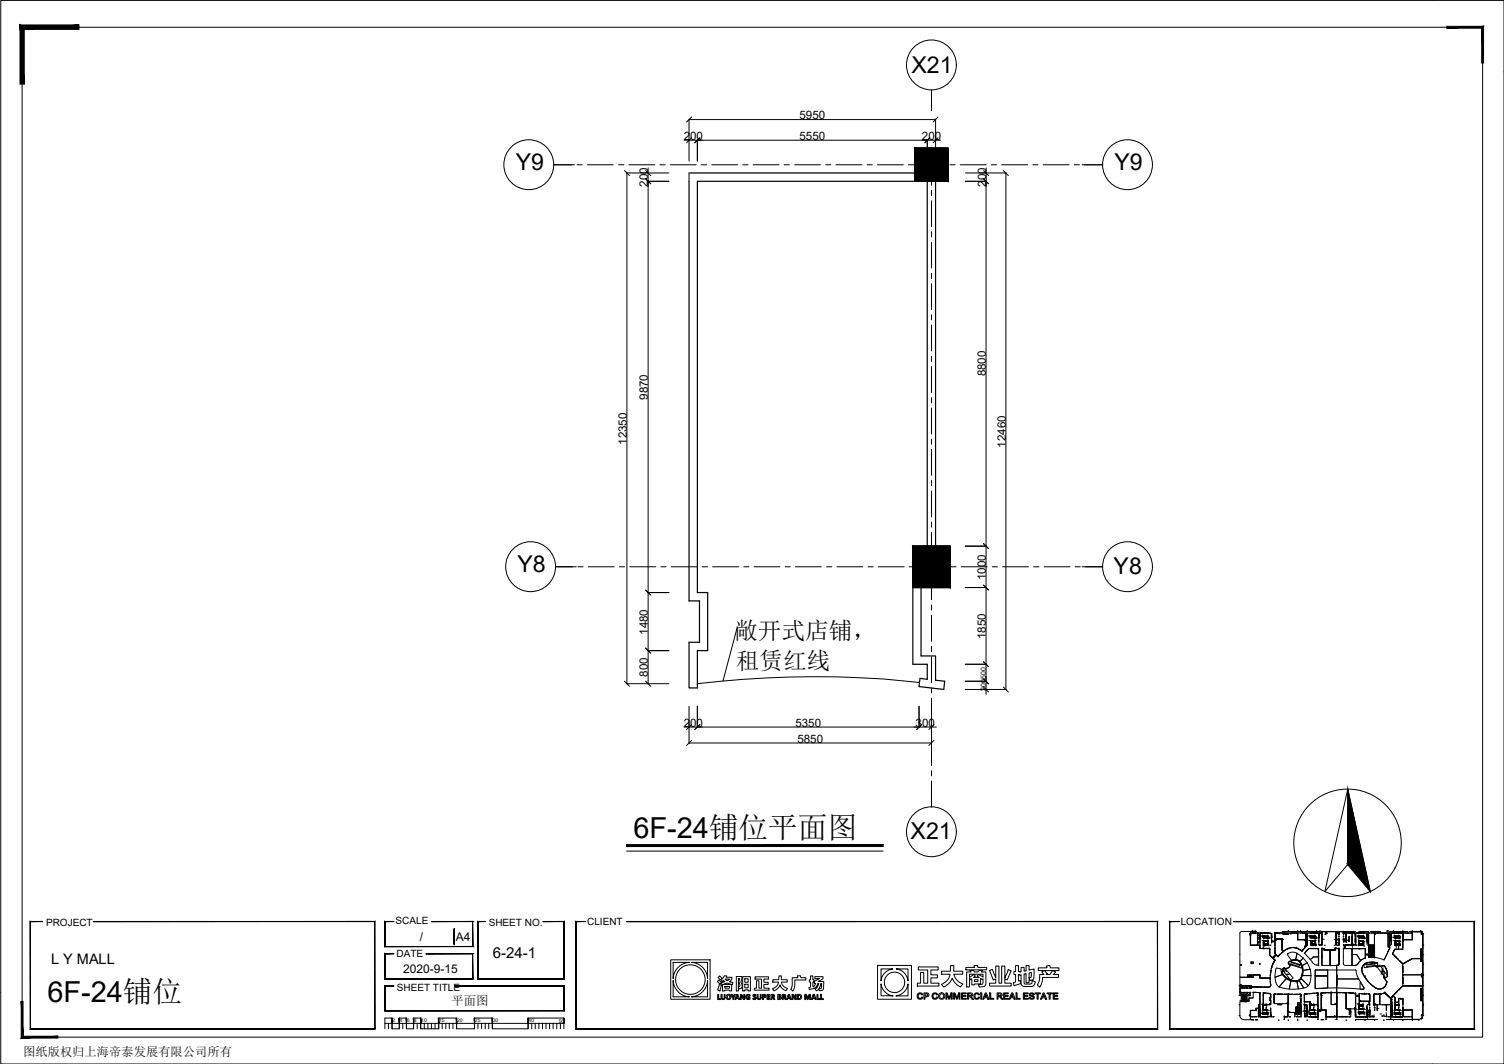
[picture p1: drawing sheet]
<svg xmlns="http://www.w3.org/2000/svg" width="420mm" height="297mm" viewBox="0 0 420 297" stroke-linecap="round" stroke-linejoin="round" font-family="sans-serif">
<defs><g id="words">
<g font-size="8.1">
<text x="177" y="234">6F-24铺位平面图</text>
<text x="13.3" y="279.8">6F-24铺位</text>
</g>
<g font-size="6.6">
<text x="205.1" y="178.3">敞开式店铺，</text>
<text x="205.6" y="186.8">租赁红线</text>
</g>
<g font-size="6.5">
<text x="254.6" y="20.3">X21</text>
<text x="144.1" y="47.5">Y9</text>
<text x="311.3" y="47.5">Y9</text>
<text x="144.6" y="159.8">Y8</text>
<text x="311.1" y="160.3">Y8</text>
<text x="254.4" y="234.3">X21</text>
</g>
<text font-size="4.2" x="137.7" y="267.3">6-24-1</text>
<text font-size="4" x="14.3" y="269.1">L Y MALL</text>
<g font-size="3.4">
<text x="117.3" y="262.7">/</text>
<text x="127.3" y="262.7">A4</text>
<text x="112.6" y="271.6">2020-9-15</text>
<text x="126.2" y="280.7">平面图</text>
<text x="6.5" y="294.8">图纸版权归上海帝泰发展有限公司所有</text>
</g>
<g font-size="3.2">
<text x="223.4" y="33.3">5950</text>
<text x="191" y="39.1">200</text>
<text x="223.4" y="39.1">5550</text>
<text x="257.6" y="39.1">200</text>
<text x="181" y="52.1" transform="rotate(-90 181 52.1)">200</text>
<text x="275.5" y="52.1" transform="rotate(-90 275.5 52.1)">200</text>
<text x="275.4" y="105.1" transform="rotate(-90 275.4 105.1)">8800</text>
<text x="181" y="111.6" transform="rotate(-90 181 111.6)">9870</text>
<text x="175.1" y="124.2" transform="rotate(-90 175.1 124.2)">12350</text>
<text x="281" y="125" transform="rotate(-90 281 125)">12460</text>
<text x="275.4" y="162" transform="rotate(-90 275.4 162)">1000</text>
<text x="181" y="177.2" transform="rotate(-90 181 177.2)">1480</text>
<text x="275.4" y="178.4" transform="rotate(-90 275.4 178.4)">1850</text>
<text x="181" y="188.9" transform="rotate(-90 181 188.9)">800</text>
<text x="191" y="202.9">200</text>
<text x="222.2" y="202.9">5350</text>
<text x="255.8" y="202.9">300</text>
<text x="222.8" y="207.4">5850</text>
</g>
<text font-size="3.1" x="355.2" y="284" transform="rotate(-90 355.2 284)">N1</text>
<g font-size="2.8">
<text x="12.9" y="258.6">PROJECT</text>
<text x="110.5" y="258.1">SCALE</text>
<text x="136.5" y="258.4">SHEET NO.</text>
<text x="164" y="258.3">CLIENT</text>
<text x="329.9" y="258.3">LOCATION</text>
<text x="110.8" y="267.3">DATE</text>
<text x="110.9" y="276.6">SHEET TITLE</text>
</g>
<g font-size="2.6">
<text x="352.1" y="262.5">N1</text>
<text x="353.1" y="263.2">N1</text>
<text x="365.5" y="262.5">N1</text>
<text x="366.2" y="263.2">N1</text>
<text x="375.4" y="263.9">N3</text>
<text x="378.9" y="262.5">N1</text>
<text x="382.1" y="263.2" transform="rotate(-90 382.1 263.2)">N1</text>
<text x="388.8" y="263.2">N1</text>
<text x="389.8" y="262.5">N1</text>
<text x="353.5" y="264.9">N2</text>
<text x="366.5" y="264.9">N2</text>
<text x="378.5" y="264.9">N2</text>
<text x="392.3" y="264.9" transform="rotate(-90 392.3 264.9)">N2</text>
<text x="352.1" y="284.3">N1</text>
<text x="365.1" y="284.3">N1</text>
<text x="368.3" y="284" transform="rotate(-90 368.3 284)">N1</text>
<text x="378.9" y="284.3">N1</text>
<text x="382.1" y="283.6" transform="rotate(-90 382.1 283.6)">N1</text>
<text x="389.1" y="284.3">N1</text>
<text x="391.9" y="284" transform="rotate(-90 391.9 284)">N1</text>
</g>
<g font-size="1.9">
<text x="275.4" y="189.4" transform="rotate(-90 275.4 189.4)">500</text>
<text x="275.4" y="192.9" transform="rotate(-90 275.4 192.9)">200</text>
</g>
<g font-size="1.4">
<text x="109.7" y="285.4">2</text>
<text x="111.7" y="285.4">4</text>
<text x="113.7" y="285.4">6</text>
<text x="115.7" y="285.4">8</text>
<text x="117.7" y="285.4">10</text>
<text x="122.7" y="285.4">15</text>
<text x="127.7" y="285.4">20</text>
<text x="132.7" y="285.4">25</text>
<text x="137.7" y="285.4">30</text>
<text x="147.7" y="285.4">40</text>
<text x="156.1" y="285.5">50</text>
</g>
</g></defs>
<!-- layer: PUB_HATCH -->
<g fill="#000" stroke="#000" stroke-width=".28">
<path d="M255.6 41.3l9.2 9.3h-9.2zM255.6 41.3l9.2 9.3v-9.3z"/>
<path d="M255.6 41.3l9.2 9.3h-9.2zM255.6 41.3l9.2 9.3v-9.3z"/>
<path d="M255 152.5l10.4 11.5h-10.4zM255 152.5l10.4 11.5v-11.5z"/>
<path d="M255 152.5l10.4 11.5h-10.4zM255 152.5l10.4 11.5v-11.5z"/>
<path d="M373.3 262.2l.1 .2zM373.3 262.2l.1 .2z"/>
</g>
<!-- layer: WALL -->
<path d="M192.5 50.6v117.2h2.9v11.5h-2.9v12.8h2.3v-10.5h2.9v-16.2h-2.9v-114.8h60.8M193.1 48.3h62.5M255.6 41.3h9.2v9.3h-9.2zM259 50.6v101.9M261.4 50.6v101.9M255 152.5h10.4v11.5h-10.4zM255 164v21.4h4v4.2l-2-.2-.2 2.3 6.9 .8 .2-2.3-2.5-.3v-6.8h-4.1v-19.1" fill="none" stroke="#000" stroke-width=".34"/>
<path d="M256.9 190.5a272.3 272.3 0 0 0-62.1 .4" fill="none" stroke="#000" stroke-width=".28"/>
<!-- layer: Oe9 -->
<path d="M193.1 48.3h-.6v2.3" fill="none" stroke="#000" stroke-width=".28"/>
<!-- layer: 0 -->
<g fill="none" stroke="#000" stroke-width=".28">
<path d="M.2 .1h420v296.9h-420zM6.2 7.6h408v281.9h-408zM193.2 38.5l-1.4 1.4M193.2 32.7l-1.4 1.4M195.5 38.5l-1.4 1.4M259.8 38.5l-1.4 1.4M262 38.5l-1.3 1.4M262 32.7l-1.3 1.4M174.5 47.6l1.4 1.4M180.4 47.6l1.4 1.4M180.4 49.9l1.4 1.4M274.7 49.9l1.5 1.4"/>
<path d="M274.8 47.6l1.4 1.4M280.3 47.6l1.4 1.4M274.7 151.8l1.4 1.3M180.4 164.7l1.4 1.4M274.7 163.4l1.4 1.3M174.5 190.2l1.4 1.4M180.4 190.2l1.4 1.4M180.4 180.9l1.4 1.4M274.7 191.8l1.4 1.4M274.7 189.5l1.4 1.4M274.7 184.7l1.4 1.4M280.3 191.8l1.4 1.4"/>
<path d="M193.2 202.3l-1.4 1.4M193.2 206.7l-1.4 1.4M195.5 202.3l-1.4 1.4M257.5 202.3l-1.4 1.4M260.9 202.3l-1.4 1.4M260.9 206.7l-1.4 1.4M175 237.6h71.7M376.5 220.3v21.1l-6.4 7.5zM376.5 220.3l6.3 28.6M347 260a.59 .59 0 0 0-.6 .7v12.1h2.1v-.7h3.5v.9l2.9 .1M349.6 260h.6zM349.9 260h.1"/>
<path d="M350.2 260h-.6M350.3 260h.6zM350.9 260h-.6M359.9 259.8v.2M362.5 259.8v.2M368.7 259.8v.3h-.9M369 259.8v.3M387.5 259.8v.3M387.8 259.8v.3M394.5 259.8v.2M396.8 259.8v.2M396.9 259.8v.3"/>
<path d="M346.2 275.2h.1M346.2 277.9h.1M346.4 277h.1M346.4 276.1h.1M346.4 275.2h.1M346.4 279.3h2.5h-2.1v.3M346.4 277v.8M346.4 278h3M346.5 277h.1M346.5 277.1h.1M346.5 276h.1M346.5 275.9h.1"/>
<path d="M346.5 277v.9M346.6 275.2l-.1 1.7M346.6 275.2h-.2v1.7M346.6 274.9l-.1 .1M346.6 269.3l-.1 .1M346.7 275.4v.6h.3l-.3-.1M346.7 274.9l-.2 .1M346.7 274.9l-.1 .1M346.7 269.3l-.2 .2M346.7 277.1l.3-.1h-.3v.7M346.7 269.4l-.1 .1M346.7 269.4v.1"/>
<path d="M346.8 279.3h2.1v.3h-2.1zM346.8 275.2h.7M347 275.4h.5v.4h-.5zM347 277.1h.5v.5h-.5zM347 260h2.3v3.8h2.7v1h2.7v1.8l1.5 1.5-.2 .3M347 278.7h1.3M347 278v1.2M347.1 278v.6M347.1 278.7v.5M347.2 278v.6M347.2 278.7v.5M347.3 278v.6"/>
<path d="M347.3 278.7v.5M347.4 278v.6M347.4 278.7v.5M347.4 278.9h.1M347.5 275.9l.3 .1zM347.5 277l.3 .1zM347.5 278l.1 .9M347.5 278.7v.5M347.6 278v.6M347.6 278.7h.1M347.6 278.8v.4M347.6 278.7v.2"/>
<path d="M347.6 279v.2M347.6 278.9h.1M347.7 275.2h1.5M347.7 278v.6M347.7 278.7l.1 .5M347.8 275.4h.5v.4h-.5zM347.8 277.1h.5v.5h-.5zM347.8 278v.6M347.8 278.7v.5l-.2-.2M347.9 279.6h.3zM347.9 278.9h.5M347.9 279.6h.3"/>
<path d="M347.9 278v.6M347.9 278.7v.5M348 278v.6M348 278.7v.5M348.1 278v.6M348.1 278.7v.5M348.2 278v.6M348.2 278.7v.5M348.2 279.6h-.3M348.3 275.9l.3 .1zM348.3 277l.3 .1zM348.3 278v1.2"/>
<path d="M348.3 278.6h-1.3M348.4 278.3h-1.6v.6h.6M348.5 275.4h.6v.4h-.6zM348.5 277.1h.6v.5h-.6zM348.5 272.2h.7v.6h-.7zM348.5 272.2l.1 .4 .6 .2M349.1 277.1h.2v.6M349.1 277.1h.3M349.2 260.8l-.1 .1M349.3 272.1v.7h-2.9v2.4h3.1v.3l5 .1M349.3 272.1h.1v.7h.8v-.7h1.8v.9l2.9 .1M349.3 260.8v.1"/>
<path d="M349.3 260.7h.1M349.3 260.8l.1 .4zM349.3 260.7l.1 .6zM349.3 260.8h.1M349.3 260h.1M349.3 260.7v3.2h1.6l-1.5-.1v-3.1M349.3 272.1h.1M349.3 260.8l.1 .4M349.3 260v.1M349.3 275.4v.5M349.4 260.8h.1M349.4 260.7h.1"/>
<path d="M349.4 260.8l-.1 .4M349.5 275.2l.1 .8h-.5l.4-.1v-.7v.6l-.1 .1v-.5M349.5 276h.1M349.5 268.5h.6v.5h-.6zM349.5 272.2h.6v.6h-.6zM349.5 272.2v.4l.6 .2M349.5 260.5l1.4 .1M349.5 260.5h1.4M349.6 275.5l3 .1M349.6 275.6h3M349.8 260.5h.4zM349.8 260.5h.4"/>
<path d="M350.1 278.6h-1.2v.6h-2.5M350.1 277.1h1M350.1 268.5l-.6 .1v.4M350.2 260.5h-.4M350.3 260.5h.4zM350.3 260.5h.4M350.7 260h.1M350.7 260.5h-.4M350.9 260.5h.1M351 263.8l.4 .1zM351 263.8l.4 .1M351.1 277.1h-1"/>
<path d="M351.1 277.1h-1.1M351.3 262.9v.9l.3-.8h.3l.1 .7M351.4 263.8l-.4 .1M351.8 263.8l-.6 .1h.8v.9v-.9M351.8 269h.3v.2h-.3zM351.9 277.7l.1-.6h-.4h.4l-.1 .6M352 278v2.4h-.5v1.1h-.6v.6M352 262.9v.8M352 278v2.5M352.1 277.7v.1M352.6 275.5v.1M352.8 277.7v.1"/>
<path d="M352.9 277.1h.1M352.9 264.7l-.4 .1h.4M352.9 277.1l.1 3.3M352.9 277.1l.8 .2M352.9 277.2l.8 .1M353.1 275.5l1.4 .1zM353.7 277.2v.1M354.4 275.5l.4-.1 .2-.4-.2 .4-.4 .2M354.7 265.8v.1zM354.7 264.8v1.8l1.5 1.5M354.7 265.8v.1M354.7 264.7v1.9l1.4 1.4"/>
<path d="M354.8 279.2h.2v.4M354.8 279.2l.2 .4M354.8 279.2h.1M354.8 277.4l.1 .1M354.8 273.1h-2.8v-.9l-1.8-.1h1.8v.9h2.8l.2 2M354.8 273.4h.1M354.8 272.9v.5M354.9 273.9l.1 1.1zM354.9 277.4l-2-.2v3.3h2.1v-3M354.9 277.4l-.7-.1 .8 .2M355 271.5l-.1 .9zM355 279.6h.1"/>
<path d="M355 279.6v.9M355 275l-.1 .4-.5 .2M355 275l-.1 .4-.4 .2M355 277.5v1.1l-.3 .1 .3-.1zM355 270.9l-.2 2.2M355.1 271l-.1 .5M355.1 270.5h.1M355.3 270.1l-.3 1.4M355.3 270.1h.1M355.4 267.3h.3M355.6 267.4l-.1-.1 .1 .1M355.7 268.8l-.6 1.6z"/>
<path d="M355.7 267v.3M355.7 267h.3M355.8 267l.1 .2zM355.8 268.7l.1 .1M355.9 267.2l-.1-.2 .1 .2M355.9 279.6h.1M355.9 279.9l.1 .2M355.9 277.5l.5 .1zM356 268.4l-.2 .3M356 268.4h.1M356 268.4l-.1 .4M356 266.7l.2 .2z"/>
<path d="M356.1 266.7l.1 .2zM356.1 267l-.2 .3zM356.1 277.5l3.8 .1v2.6h-4v-2.5l.1 2.4M356.1 268l.1 .1M356.1 267.1l-.3 .2M356.1 268.1l-.9 2M356.2 260.5v.1M356.2 260.5h.9M356.2 262.2h1.9M356.2 268.1h.1M356.2 266.2l.8 .9M356.2 268.1l-.2 .3"/>
<path d="M356.2 260.5v1.6h1.9v3M356.2 260.6v.1M356.2 260.7v.8M356.2 261.5v.1M356.2 261.6v.3M356.2 272.8a3.2 3.2 0 0 0 1.1 2.7M356.3 265.8l-.1 .4M356.3 266.4l.2 .2zM356.3 266.4l-.4 .9M356.4 260.5h-.1M356.4 260.5h.1M356.5 270.3l1.3 .2 .1 .2"/>
<path d="M356.5 270.3l-.3 2.5M356.5 260.5h.1M356.5 262.2l-.1 .1M356.6 262.1l-.1 .1M356.6 262.2l-.2 .2M356.6 262.3v.1M356.6 262.2l-.1 .2M356.6 262.3l-.1 .1M356.7 260.5h-.1M356.7 262.1l-.3 .3M356.7 260.5h.1M356.8 262.1l-.1 .1"/>
<path d="M356.8 260.5h-.1M356.9 260.5h-.1M356.9 262.1l-.1 .1M356.9 277.5l1.4 .1zM356.9 277.5v.1M357 260.5h-.1M357 267l.7-.6-.7 .7M357 260.5h.1M357.1 260.5h-.9M357.1 260.5h-.1M357.1 262.1l-.2 .1M357.2 262.1l-.1 .1"/>
<path d="M357.3 262.1l-.1 .1M357.3 275.5l2.9 .6M357.4 260.5h1M357.6 262.1l-.4 .1M357.7 262.1l-.1 .1M357.7 262.1v.1M357.8 262.1l-.1 .1M357.9 270.7a2.71 2.71 0 0 0 1.4 2.5M357.9 262.1l-.1 .1M358 262.1l-.1 .1M358 262.2h.1M358 271.3l.2 .5"/>
<path d="M358.1 271.3a4 4 0 0 0 4.7 2.3l.5-.5M358.1 263.8v.1M358.1 270.7l.7-.6 2.4 2.9-.6 .6zM358.1 262.2v2.9M358.1 264.5v.2M358.1 265v.1M358.1 262.1v.1M358.1 262.2h.1M358.1 262.2v.2M358.1 262.4v.2M358.1 262.6v.1M358.1 262.7v.2"/>
<path d="M358.1 263v.1M358.1 263.1v.1M358.1 263.2v.1M358.1 263.3v.1M358.1 263.4v.1M358.1 263.5h.1M358.1 263.6v.1M358.1 263.7v.1M358.1 263.9v.1M358.1 264v.1M358.1 264.1v.1M358.1 264.2v.1"/>
<path d="M358.1 264.3v.1M358.1 264.4h.1M358.1 264.7h.1M358.1 264.7v.1M358.1 264.7v.4M358.2 260.1h5.2M358.2 260h5.2M358.2 265.1l-.1 .1M358.2 265.3h.1M358.2 265.2h.1M358.3 272.1l-2.1 .7M358.3 265.3h.1"/>
<path d="M358.3 262.2h-.1M358.4 265.5h.1M358.4 260.5l.3 .1M358.4 262.2l-.2 .1 .2-.1M358.4 262.2l-.1 .2M358.4 262.3v.1M358.4 265.7h.1M358.4 271l-.3 .3M358.4 265.7l-.3 .4M358.5 265.6h.1M358.5 260.6l-.1 .1M358.5 265.5l-.1 .1"/>
<path d="M358.5 265.6l-.4-.5v-3h-1.9v4.1l.8 .9M358.5 260.6l-.1 .1 .2-.1M358.5 265.6l-1.5 1.5M358.6 270.8l.4 .6M358.6 260.7l-.2 .1M358.7 260.5h1v.3h-1zM358.7 260.8h1.2M358.7 270.4l.7 .7M358.8 277.6h1M358.8 277.6h2.3h-1.1M359.1 265.2l-.6 .4M359.1 265.2l-.5 .3"/>
<path d="M359.1 265.2l-1.1 .9M359.3 273.2a4.5 4.5 0 0 0 3 .8M359.3 273.2l-2 2.3M359.4 270.3l-.3 .1M359.4 270.4l-.3 .1-.3-.4-.7 .6 .4 .3-.4 .3M359.5 264.9l-.4 .3M359.5 265h.1M359.7 266.3h.1M359.7 260.5l-.9 .1-.1 .2M359.7 266.6l1.1 1.4M359.7 279.9l-.1 .1M359.7 266.3v.2"/>
<path d="M359.7 260.5h-1v.4h1.2v-.2M359.7 260.5h-2.3v.2M359.7 279.9l-.1 .2M359.8 277.6l.2-.1v.2M359.8 280v.1M359.8 280l-.2 .1M359.9 277.5l-.1 .2 .2-.2M359.9 278v.1M359.9 264.8l-.4 .2M359.9 278.1h.1M359.9 278.1v.1M359.9 278.2h.1"/>
<path d="M359.9 278.3v.1M359.9 278.4v.2M359.9 278.6v.1M359.9 278.7v.1M359.9 278.8v.2M359.9 279v.1M359.9 279.1v.2M359.9 279.3v.1M359.9 279.4v.1M359.9 279.5v.2M359.9 279.7h.1M359.9 279.8v.1"/>
<path d="M359.9 279.9h.1M359.9 279.9v.1M359.9 280h.1M359.9 278.2v.1M359.9 279.5h.1M359.9 279.7v.1M359.9 279.8h.1M360 260.6v.1M360 277.6h1.1M360 277.6v.1M360.1 268.3l3.7 1.1-.3 .8-3.6-1.1zM360.3 269.7l-.3 .5-.6 .2"/>
<path d="M360.3 269.6l.1-.3-.4 .8-.6 .2M360.3 271.9l-1.1 .1M360.6 268.5h.1M360.6 273.8l-.4 2.3h2.5l-.4-2M360.7 260.5h1.7M360.7 268.7l2.2 .7M360.7 268.2a2.07 2.07 0 0 1 2.6 .5M360.8 268.3l-.1 .2-.6-.2-.2 .8 .6 .2-.2 .3M360.8 268.3l-.1 .2M360.8 269.2l2.2 .7M360.8 268.2a2.02 2.02 0 0 1 2.4 .5M361 264.6l-1.4 .4"/>
<path d="M361 264.5v.1M361.5 264.6l1.3 .3zM361.5 264.5l1.3 .4M361.5 264.5v.1M361.7 277.6h1.3M361.9 267.9a2.76 2.76 0 0 1 2.2 3M361.9 267.8l-1.1 .2M362.3 264.7l.5 .2M362.3 264.7l-1.5-.2-.9 .2M362.3 264.7h.1M362.3 274.1l.7-.3 1.2 2-1.5 .3zM362.3 266.1l-1.3-.3-1.3 .5"/>
<path d="M362.3 266.1l1.7 1.4M362.4 266.1l-.4 1.8M362.4 260.5h-1.8v.1M362.5 260.7v1.7h2.2v1.5h.3M362.5 262.3h2.2v1.5h.5l-1.5 1.7M362.5 262.3v-1.8h-2.6v.3h-1.2v-.3h-2.5v1.6h1.9v3l.4 .5M362.5 260.7v1.6M362.5 262.3h2.2M362.7 260.5h.2h-.2M362.8 264.9l.4 .3M363 277.6l.4 .1M363 277.6h-1.3l1.3 .1"/>
<path d="M363.1 260l.5 .1zM363.1 260l.5 .1M363.2 268.7l.6 1.9v1.3l-.5 1.2M363.2 278.2h.1M363.2 265.1l.4 .4-.4-.3M363.2 265.2l.5 .3M363.2 268.7a4.1 4.1 0 0 1-.3 5 4 4 0 0 1-4.7-1.9M363.3 265.2h.1M363.3 277.6h-.3M363.3 277.6l.1 .1M363.3 277.6h-3.4l-.2 5h2v.3h.3v-1.8h.5v-1.1h.9v-2.3l.1 .5h-.3M363.3 260h.1"/>
<path d="M363.4 278.8l-.2-.1 .3 .1v1.2h-1v.4M363.4 277.9h.1M363.5 273.2l2 2-.5 .4-.8 .2-1.2-2zM363.5 273.2l2 2 .4-.8M363.6 260l-.5 .1M363.7 260l.5 .1zM363.7 265.5h.1M363.8 272.3l-.3 .9M364 267.5l1.1 1.3M364 260.5h.4M364.1 270.9l-.2 1.5h2.3l-.3 2M364.1 260.5h-.9h1.5"/>
<path d="M364.1 267.5l-.9 .9M364.3 260.1h.8M364.3 260h.8M364.4 277.7v2h.8M364.4 278.7h.1M364.4 266.1l1.6 1.8M364.5 264.3h.1M364.5 262.5h.1M364.5 277.5l-.1 .1M364.6 262.4l-.1 .1M364.6 262.4l-.1 .2 .2-.1M364.7 264.4l-1 1.1"/>
<path d="M364.7 264.5l-.3-.2 .2 .2-.9 1M364.7 262.5l-.2 .1M364.7 260.5h-.3M364.8 264.2l.1 .1M365.1 262.4l-.3 .1v1.3h.2M365.1 262.3v1.4M365.1 279.6v.1M365.2 268.8l.8 1.8M365.2 268.8l-1.4 .8M365.2 262.3v1.6l-.3 .3-.2-.1h.2l.2-.2M365.3 277.5h-.8l3.7-.3v3.3h-2.2v-.8M365.8 277.4l1.4-.1z"/>
<path d="M365.9 279.7v2.1M366 279.7h-1.6v-2v1.9h1.6v.8M366 270.6l-1.9 .3M366 270.5l.2 1.8M366 267.8l.6 .8M366.1 267.9l.8-.7h1.4v2.3M366.6 268.6l1.2 .9M367.4 272.4h3.5v3.4l-3.3 .2 3.3-.2v-3.4zM367.6 270.8l-.2 .1M367.6 270.8h3.3v1.6h-3.5v-1.4v4.8l.2 .2M367.6 270.8h3.3v1.6h-3.5M367.8 269.4l.5 .1"/>
<path d="M367.8 260h.9M368 278.4h.1M368.1 277.2v.7l-.1 .1 .2-.1v-.7M368.1 278.4v2M368.1 277.2h.1M368.1 277.2h-.4M368.2 277.2l-.5 .1h.4M368.2 278.4v2M368.3 269.1h.1M368.3 265.2v4.3M368.3 269.4v.1M368.4 264.8h-2.8l-1.2 1.3 1.2-1.3h2.7v2.4h-1.4l-.8 .7"/>
<path d="M368.4 265.1l-.1 4M369.1 277.3v.5zM369.1 277.5h.1M369.1 277.2l4.3-.1v6.8h-2.9v-1.9h-1.4zM369.1 277.2l2.8-.1v3.3h1.5v3.5h-2.9v-1.9h-1.4zM369.1 260.2h.1M369.1 277.1v.8l.2 .1-.2-.1zM369.1 278.4v2.9M369.1 277.8h.1M369.1 277.3v.5M369.1 278.4v3.2M369.3 264.8h.7v.4h1.6v4.3h-2.3z"/>
<path d="M369.3 264.9v4.6v-4.6M369.3 264.8h.7M369.3 277.9v.1M369.3 278.4h.1M369.3 267.2h.1M369.3 260.1h1.2M369.3 260.1v.1M369.5 262.2h.5M370 264.8l-.1 .2M370 265l-.1 .1M370 265.1l-.1 .1M370 263.9h.3"/>
<path d="M370 264.8v.4M370.1 265.2h-.1M370.2 265.2h-.1M370.2 260.8v.1M370.2 260.5h.1M370.3 265.2h-.1M370.4 265.2h-.1M370.4 260.1v.4M370.4 260.7v.3M370.5 265.2h-.1M370.5 265.2h.1M370.5 277.1l-1.4 .1"/>
<path d="M370.5 277.1h.1M370.5 260.7h.1M370.6 265.2h-.1M370.9 270.8h2.5v5h-2.5zM370.9 265.2h-.4M370.9 265.2h-.1M371 265.2h-.1M371 277.1h1.3M371 277.1h.1M371.2 265.2h-.2M371.3 265.2h-.1M371.3 260.1h-.8l.2 .4h-.1"/>
<path d="M371.3 265.2h.1M371.4 265.2h-.1M371.4 265.2h.1M371.4 260.1h.8M371.6 265.2v4.3M371.6 265.2h.1M371.7 265.2l-.1 4.3M371.9 277.1h.1M371.9 277.1h1.5v3.3h-1.5zM371.9 265.2h-.2M371.9 277.1h.4M371.9 277.1h-.9"/>
<path d="M371.9 265.2h.1M372 265.2h-.1M372.2 265.2h-.2M372.2 260l-2.9 .1M372.2 265.2h.1M372.2 260.1h1v.4M372.2 260h1M372.3 277.1h-.4M372.3 265.2h-.1M372.4 265.2h-.1M372.5 265.2h-.1M372.6 265.2h-.1"/>
<path d="M372.7 263.9h.3M372.7 262.3h.4M372.7 265.2h-.1M372.8 265.2h-.1M373 264.8h.1M373 265v-.2v.4h-3M373 264.8h1.1M373 264.8v.4h-3M373 265v.1M373 265.1l-.2 .1M373 265.2h-.1M373.1 264.8h.1"/>
<path d="M373.1 264.8l-.1 .1M373.1 260.7l.1 1M373.2 264.8h.1M373.2 263.8h.1M373.2 277.1h-.4h.4M373.2 263.9h.1M373.2 260.1v.4M373.2 260.7v3M373.2 261.9l-.1 1.8M373.3 264.8h.1M373.3 262.3h.1M373.3 262.2l.1 .2z"/>
<path d="M373.3 260.1v.4M373.3 260.6v3.1M373.3 277.1h.1M373.3 260h1M373.4 277.3v.2M373.4 278h.1M373.4 279.4v.2M373.4 264.8h-.1M373.4 260.6v1.6M373.4 275.3v1.8M373.4 272.9v.1M373.4 277.1h2.6v4.5h1.4v2.3h-4z"/>
<path d="M373.4 279.1h.1M373.4 264.8h.1M373.4 269.5v1.3M373.4 272.3v2.8M373.4 262.3h.7M373.4 262.2h.6l.1-.1v1.8h-.6M373.4 277.1h1.1M373.4 277.7h.1M373.4 275.1h.1M373.5 275.3l-.1 1.8M373.5 277.1l-.1 .1M373.5 277.5h-.1"/>
<path d="M373.5 277.5l-.1 .1M373.5 277.6l-.1 .1M373.5 278l-.1 .2M373.5 278.2h-.1M373.5 278.2v.3M373.5 278.5l-.1 .2M373.5 278.7l-.1 .1M373.5 278.8l-.1 .1M373.5 278.9l-.1 .1M373.5 279h-.1M373.5 279.2h-.1M373.5 279.2l-.1 .1"/>
<path d="M373.5 279.6l-.1 .1M373.5 279.7l-.1 .2M373.5 279.9l-.1 .1M373.5 269.5v1.3M373.5 272.3v2.8M373.5 277.1h1M373.5 272.3l-.1 .1M373.5 272.4l-.1 .1M373.5 272.5l-.1 .1M373.5 272.6l-.1 .1M373.5 272.7l-.1 .1M373.5 273l-.1 .1"/>
<path d="M373.5 273.1l-.1 .1M373.5 273.1l-.1 .2M373.5 273.3l-.1 .1M373.5 273.4l-.1 .1M373.5 273.5l-.1 .1M373.5 273.6l-.1 .1M373.5 273.7l-.1 .1M373.5 273.8l-.1 .1M373.5 273.9l-.1 .2M373.5 274.1l-.1 .1M373.5 274.2l-.1 .1M373.5 274.3h-.1"/>
<path d="M373.5 274.3l-.1 .1M373.5 274.4l-.1 .2M373.5 274.6l-.1 .2M373.5 274.8h-.1M373.5 274.8l-.1 .1M373.5 274.9h-.1M373.5 274.9l-.1 .2M373.5 275.1h-.1M373.5 260.5h.6v.3l-.1-.3h-.5M373.5 269.5h-.1M373.5 264.8h-.1M373.5 269.5h.1"/>
<path d="M373.6 269.4l-.1 .1M373.6 269.4v.1M373.7 264.8h-.2M373.7 264.8h.1M373.8 269.4l-.2 .1M373.8 264.8h.3M373.8 264.8h-.1M373.9 261h.1M374 261.3l.1 .3zM374 262.2h.1M374 260.6h.1M374.1 265h.1"/>
<path d="M374.1 262.3v.8h-.8v-.7M374.1 263.2v.6h-.6M374.1 262.4h.1M374.1 264.8v.1M374.1 263.6h.1M374.1 262.7h.1M374.1 269.2l-.3 .3M374.1 266.3h.1M374.1 267.2v-2.4h-1.1v.4h-1.4v4.3h1.9M374.1 263.3l-.8-.1v.5M374.1 267.2v1.8M374.1 264.9v.1"/>
<path d="M374.1 265.2v.1M374.1 265.5v.1M374.1 265.6v.3M374.1 265.9v.3M374.1 266.2h.1M374.1 266.3v.2M374.1 266.6v.3M374.1 266.9v.2M374.1 267.1v.1M374.1 267.2v.2M374.1 267.4h.1M374.1 267.6v.1"/>
<path d="M374.1 267.7h.1M374.1 267.9v.1M374.1 268h.1M374.1 268.2v.1M374.1 268.3h.1M374.1 268.4v.2M374.1 268.7v.2M374.1 269.1l-.1 .1M374.1 268.6v.1M374.1 265v.1M374.1 265.1v.1M374.1 265.3v.1"/>
<path d="M374.1 265.4v.1M374.1 266.5h.1M374.1 266.5v.1M374.1 267.2h.1M374.1 267.4v.2M374.1 267.7v.2M374.1 268v.2M374.1 268.3v.1M374.1 269v.1M374.1 269l-.3 .4-.3 .1M374.3 260.1h-1v.4M374.4 260.1h3.9"/>
<path d="M374.4 260h3.9M375 277.1h1.2M375 277.1h.1M375 277.1l1 .1M375.2 260.5h.7M375.3 264.8h2.4v4.7h-1.9l-.5-.3zM375.3 260.5v.3M375.3 260.6h.1M375.3 260.5h.1M375.9 260.5h-.5v.3M376 260.7v1.5M376 277.1l2.7 .2v4.3h-2.7z"/>
<path d="M376 260.1v.4M376 277.1v4.5h1.3M376.1 260.1v.4h1.5M376.1 260.5h1.1M376.1 260.7v1.5M376.2 277.1l-.1 4.5M376.2 277.1l-.1 .1M376.7 277.1l1.4 .1M376.7 277.2l1.4 .1zM377.2 260.5h.4M377.7 260.6v.8M377.7 260.5h.3"/>
<path d="M377.9 260.5h.5zM377.9 260.5v.2v-.2M377.9 260.5h.5M378.1 260.4l-.2 .2M378.7 277.3v.4M378.7 277.3l-.1 .4M378.7 278v3.6M378.7 270.8l.5 1.7M378.7 270.8h-5.3v2.5h6.2M378.8 277.9v.2zM378.8 278.1l.3-.2a.21 .21 0 0 0 .2 .2 .21 .21 0 0 0 .2-.2l.2 .2M379.2 272.5l.3 .8"/>
<path d="M379.3 277.9v.2v-.2M379.5 273.3l1.5 2.5-1-1.7-.1 2 .9 .1M379.6 273.3h-6.2v2.5l7.4 .4M379.6 264.8h-4.3h4.3M379.7 277.9v.2v-.2M379.7 277.4v4.1M379.7 277.4l.1 2.7M379.7 277.7h.1M379.7 277.3l2.7 .1M379.7 277.4v2.1h3v-1.8v1.8M379.8 277.3v.1M379.8 279.3h.1"/>
<path d="M379.9 279.3l-.1 .1M379.9 279.3l-.1 .2h2.9M380 279.3l-.1 .2M380.1 268.2h.1M380.1 268.2l-1.1-1.7h-1.3v3h.9M380.3 277.4h.1M380.3 277.4l.5 .1M380.3 277.4h.5M380.4 270.4l.3 1.4M380.7 271.8a9.7 9.7 0 0 0 3.6 4M380.7 271.8a9.7 9.7 0 0 0 3.7 4M380.7 277.4v.1"/>
<path d="M380.8 277.4h.9l-.9 .1M381 269.3l3.8-.6 .1 .9-3.8 .6zM381 275.8l-.2 .4M381.3 277.5h.1M381.4 260.1h.8M381.4 260h.8M381.4 267.5a4.1 4.1 0 0 0-2.3 1.8l-.5 .2M381.4 267.5v-2.7h-3.7v4.7h.9M381.4 272.7h.1M381.4 267.5v-2.7h-3.7v1.7h1.3l1.1 1.7M381.4 264.8v2.7M381.4 266.6h.1"/>
<path d="M381.5 266.3l.2 .3M381.5 266.6v-.3v.3M381.5 264.8l-.1 2.7M381.9 266.6v-.3v.3M381.9 266.3v.3zM382 268.8a1.97 1.97 0 0 0-1.6 1.6M382 268.8a1.96 1.96 0 0 0-1.3 3M382.1 266.6l-.2-.3-.3 .3M382.3 260v.1M382.3 266.3l-.2 .3M382.4 266.6v-.3v.3M382.4 263.8h1.5"/>
<path d="M382.4 263.9h1.5M382.4 267.3h.1M382.4 266.7v.3M382.4 277.4l.3 .3M382.4 277.5l.2 .2M382.4 263.8h1.6v3.5M382.4 263.8v3.5M382.4 266.6v.4M382.4 279.5l.2 .3M382.4 277.4l-.2 .1h.2M382.4 280h.3zM382.6 279.7l-.2 .3"/>
<path d="M382.7 279.6h-.3h.3M382.7 277.7v1.9h-2.9M382.9 260.5h1M382.9 260.1h2.8M382.9 260h2.8M383.1 260l.9 .1zM383.1 260l.9 .1M383.3 268.6l-1.3 .2M383.3 268.6l.9 .1M383.3 268.6l-1.3 .1M383.3 268.6l.9 .1v.1h.6l.1 .8-.6 .1M383.5 275.2l.9 .6"/>
<path d="M383.8 279.5h.1M383.8 277.7v2.7M383.8 277.5h.3l-.3 .2zM383.9 267.2h.1M383.9 267.3h.1M383.9 267.2v.1M383.9 267.2h-1.5M383.9 267.3l2.7 .7M384 260.7h.1M384 267.3h.1M384 260.7v3M384 263.9v3.3"/>
<path d="M384 260l-.9 .1M384 269.1l-2.3 .3M384 267.2v.1M384 277.5h.5M384.1 260.5h.7M384.1 260.5h2.4M384.1 260.7h.1M384.2 269.5l-2.3 .3M384.3 260.6l-.1 .2M384.3 269.7l.2 .2M384.3 269.7h.1M384.3 260.7l-.2 .1"/>
<path d="M384.3 260.7l-.1 .1M384.3 260.8h-.1M384.5 277.5l-.4-.1 1.3 .1M384.5 277.5v.1M384.7 269.9l.7-.5 2.3 3.1-.7 .5zM384.8 260.5h.3M385.4 277.5h-.4M385.4 277.5h.1M385.4 277.5v2.9M385.4 277.6v2.9h-1.6M385.7 277.5h.3zM385.7 277.5h-.3"/>
<path d="M385.7 277.5l-.3 .1M386 271.3l.5 .8M386.4 270.2l-.6 1.8M386.5 271.2l.4 .6M386.5 277.4h.1M386.5 260.5h-1.4M386.6 273l.9 1.1M386.6 273l.8 1.1M386.6 269.6a2.55 2.55 0 0 1 .8 2.5l.3 .4-.7 .5-.3-.4-.1 .3M386.6 272.6l-.1 .3M386.6 269.6l.6 .8M386.6 269.6l-2 .3"/>
<path d="M386.6 272.9l.9 1.2M386.7 272.7h.1M386.7 269.6l-2.1 .3M386.7 277.2l-.3 .1M386.7 277.2h.1M386.7 260.5h.6v.1l-.6-.1M386.7 277.2l.1 .1M386.7 277.3l-.3 .1M386.8 277.2v.1M386.9 277.2l-1.5 .3M386.9 277.2l1.9 1.8v1.5h-3.4v-2.9M386.9 277.2h.1"/>
<path d="M386.9 277.2l-.1 .1M387 277.3h.1M387 277.2l-.1 .1M387 277.4h.1M387.1 277.4h.1M387.1 277.5h.1M387.2 277.5h.1M387.2 274.8a1.93 1.93 0 0 1-2.8 1M387.2 277.6h.1M387.3 270.4l.3 1.6M387.3 277.6l.1 .1M387.4 274.1l-.2 .7"/>
<path d="M387.4 277.7h.1M387.5 274.1a2.11 2.11 0 0 1-3.2 1.7M387.5 277.8h.1M387.6 277.8h.1M387.6 277.9h.1M387.6 271.9l-.2 .2M387.6 277.8v.1M387.6 266l-.9 2 1.5-3.3v-.4h-.4v-3.8h-3.8v6.8M387.6 272l-.2 .1M387.7 278l.1 .1M387.7 260.6l.1-.1v3.8M387.7 260.5l.1 3.9 .4-.1"/>
<path d="M387.7 260.5h.1M387.9 278.1h.1M388 278.2h-.1M388 278.2h.1M388.1 278.2v.1M388.1 278.4h.1M388.2 278.4h.1M388.2 278.5h.1M388.2 260.1h.1M388.2 260h.1M388.2 278.4v.1M388.2 264.3l-.4 1.4 .4-1.3"/>
<path d="M388.3 278.5h.1M388.3 278.6l.3 .1M388.4 260.1h.8M388.4 260h.8M388.5 278.6l.2 .2zM388.5 279.7h.1M388.5 279.7h.3M388.5 279.7l.2 .1M388.6 279.7h.1M388.6 278.8h.1M388.6 279.1v.1M388.6 279.7h-.1"/>
<path d="M388.6 279.1h-.1M388.6 278.5v.3M388.7 279.7l-.1 .1M388.7 278.9h.1M388.7 278.8v.1M388.7 279.1h-.1M388.7 279.7v.1M388.7 279.1l-.2 .1M388.7 279v.1M388.7 279.8v.6M388.8 278.3l.2 .2-.2-.2M388.8 278.3l.2 .2z"/>
<path d="M388.8 278.9l-.1 .1M388.8 279.7l-.1 .1M388.8 279.7v.7l-1.4 .1v1.6M388.8 278.9v.2l-.3 .1M388.8 279h-.1M388.8 279v.1M388.8 279.8l-.1 .1M388.8 279.9h-.1M388.8 279.9l-.1 .1M388.9 278.1v.4h-.3M389.1 278l.2 .2-.2-.2M389.1 278l.7 .5v1.3"/>
<path d="M389.1 278l.6 .5 .1 1M389.2 278.1h-.3M389.3 266.6l1.2 1.2M389.7 279.9h.1M389.8 279.9h.1M389.8 279.4h.1M390.4 276.7l-1.1 1M390.4 276.7h.1M390.6 267.7l-.1 .1M390.7 265h-1.1l-.6 1.3 .1 .1M390.7 265h-1.1l-.6 1.3M390.7 276.3l.1 .1"/>
<path d="M390.9 268.1l.9 .9M391.4 278.8v.2v-.2M391.4 278.7h-.7v1.1h-1v2M391.4 278.8h-.6v1.9M391.5 278.7l.3 .3M391.6 278.7l-.2 .3M391.8 275.3l-1.1 1M391.8 278.8v.2v-.2M391.8 278.7h.2v1.7M391.8 278.8l.1 1.6M391.8 275.4l-1.1 1M391.9 269.1l2.6-1.5h2.3v.9h.7v3.6h-5.6z"/>
<path d="M391.9 272.1h5.6v3.1h-5.6zM391.9 272.3h.1M391.9 269.7v1.9zM391.9 272.8v1.8zM392 262.3h2.5M392 275.2h2.4M392.6 260l.6 .1zM392.6 260.5h1.8M392.6 260l.6 .1M393.2 260l-.6 .1M393.7 260.1h3.1M393.7 260h3.1"/>
<path d="M394.4 260.1h.1h-.1M394.4 260.1l.1 .2-.1 .1M394.4 260.4l.1 .1zM394.4 260.5h-1.8M394.5 260.7v1.7h-2.5M394.7 275.2h2.3M396.8 267.6h-2.3l-2.5 1.4 2.5-1.4h2.3M396.8 278h.3v1.4h-.3zM396.8 275.9h.3v1.8h-.3zM396.9 260.1l.2 .1 .3 .5M396.9 260h.1M396.9 260.1h.1"/>
<path d="M396.9 265h.2v.5h-.2zM396.9 266.6h.2v1.7h-.2zM396.9 265.6h.2v.7h-.2zM396.9 260.1h-2.4v2.2h-2.6v2.7h-2.3l-.6 1.3 2.9 2.8 2.6-1.5h2.3v-2.6h.7M397 260.8l.2-.2-.1 .2M397.1 271.9v.1M397.1 260.6l-.1 .1M397.1 278h-.2l-.1 1.4M397.1 265h-.2v.5M397.1 266.6l-.2 .1v1.6M397.1 275.9l-.2 .1-.1 1.9M397.1 265.6l-.2 .1v.6"/>
<path d="M397.1 272.5v.2M397.2 278l.2-.1v.8h-.2zM397.2 278.8h.2v.6h-.2zM397.2 276.1h.2v.8h-.2zM397.2 277h.2v.8l-.2-.1zM397.2 260.7v.1M397.3 265h.1v.5h-.1zM397.3 265.6h.1v.8l-.1-.1zM397.3 266.6l.1-.1v.8h-.1zM397.3 267.4h.1v1l-.1-.1zM397.3 260.3h.1M397.3 271.9l-.2 .1"/>
<path d="M397.3 271.9h.1M397.3 272.5l-.2 .2 .2-.1M397.3 272.6l-.1 .1M397.3 275.2h.1M397.4 277.9l-.2 .8M397.4 276.1l-.2 .8M397.4 277l-.2 .7M397.4 278.8l-.2 .6M397.4 265l-.1 .5M397.4 265.6l-.1 .7M397.4 266.5l-.1 .8M397.4 267.4l-.1 .9"/>
<path d="M397.4 260.7v1M397.4 261.8v.9M397.4 262.8v1.9M397.4 266.5v.8M397.4 268.3v1.8M397.4 270.2v.9M397.4 271.2v1.9M397.4 273.2v1M397.4 274.3l-.1 .9M397.4 279.6v1.9M397.5 260.7v4.8M397.5 265.6v.8"/>
<path d="M397.5 266.5v.8M397.5 267.4v2.7M397.5 270.2v.9M397.5 271.2v1.9M397.5 273.2v1M397.5 274.3v2.6M397.5 277v.8M397.5 277.9v.8M397.5 278.8v2.7M397.6 260.7h.1M397.6 263.8h.1M397.6 266.5h.1"/>
<path d="M397.6 269.1h.1M397.6 272.1h.1M397.6 275.2h.1M397.6 277.9h.1M107.5 285.7h50v1.5M108.5 285.7v1.5M109.5 285.7v1.5M111.5 285.7v1.5M112.5 285.7v1.5M113.5 285.7v1.5M115.5 285.7v1.5M116.5 285.7v1.5"/>
<path d="M117.5 285.7v1.5M118.5 285.7v1.5M119.5 285.7v1.5M120.5 285.7v1.5M121.5 285.7v1.5M122.6 285.7v1.5M123.5 285.7v1.5M124.5 285.7v1.5M125.5 285.7v1.5M126.5 285.7v1.5M127.6 285.7v1.5M132.5 285.7v1.5"/>
<path d="M133.5 285.7v1.5M134.5 285.7v1.5M135.6 285.7v1.5M136.5 285.7v1.5M137.5 285.7v1.5M147.5 285.7v1.5M148.5 285.7v1.5M149.5 285.7v1.5M150.5 285.7v1.5M151.6 285.7v1.5M152.5 285.7v1.5M153.5 285.7v1.5"/>
<path d="M154.5 285.7v1.5M155.5 285.7v1.5M156.5 285.7v1.5M157.5 284.2h-10v3h-10v-3h-5v3h-4.9v-3h-5v3h-5.1v-3h-2v3h-2v-3h-2v3h-2v-3h-2v3M346.2 280.5h.1M346.4 283.5a1.19 1.19 0 0 0 1.1 1.2h1.8v-2.6h1.6v-.6h.7v-1h.4v-3.4h-1.9v1.5h-1.2v.7h-.5v.3h-2v3.9h-.2M349.2 283.4l-.2 .1M349.2 283.5v.1M349.3 283.9h.1M349.3 284.4l.1 .2zM349.4 282.1v1.6M349.5 283.9h1.7"/>
<path d="M349.5 283.8h1.7M349.6 284.6l.6 .1zM349.6 284.6l.6 .1M350.2 284.6l-.6 .1M350.7 284.6l.5 .1zM350.7 284.6l.5 .1M351.2 284.6l-.5 .1M351.5 281.5h-.6v.6h-1.6v1.6M351.6 281.5v-1l.2 .1 .2 .9M353 280.1v.3M354.8 280.2h-.1M354.8 280.2l-.1 .2 .1-.2"/>
<path d="M354.8 280.2l-.1 .1M354.9 280.3h.1M354.9 280.3l-.1 .1M356.9 280.4h.2M356.9 280.5h.2M357.2 280.2v.2M357.3 284.7v.2M357.3 280.2v.2M357.4 280.4h.7M357.4 280.5h.7M358.8 284.5h.1M358.8 284.6h.1"/>
<path d="M358.8 283.8h.1M358.8 283.8v.1M358.8 284.5v.1M358.8 283.9h.1M358.9 283.8l-.1 .1M359 283.8l-.1 .1M359.1 283.8l-.1 .1M359.2 283.8l-.1 .1M359.3 283.8l-.1 .1M359.4 283.8l-.1 .1M359.5 283.8l-.1 .1M359.7 283.9h.1"/>
<path d="M359.7 283.8l-.2 .1M359.7 283.6v.1M359.8 280.4l.2-.2-.3 .3M359.8 282.5l.3 .1zM359.8 280.1l-.1 .1M359.8 280.6l-.1 .1M359.8 280.5l-.1 .1M359.8 280.7l-.1 .1M359.8 280.8l-.1 .1M359.8 280.9l-.1 .1M359.8 281l-.1 .1M359.8 281.1l-.1 .1"/>
<path d="M359.8 281.2l-.1 .1M359.8 281.3l-.1 .2M359.8 281.5l-.1 .1M359.8 281.6l-.1 .1M359.8 281.7h-.1M359.8 281.7l-.1 .3M359.8 282h-.1M359.8 282l-.1 .4M359.8 282.6h-.1M359.8 282.6l-.1 .2M359.8 282.8l-.1 .1M359.8 282.9h-.1"/>
<path d="M359.8 282.9l-.1 .2M359.8 283.1l-.1 .1M359.8 283.2h-.1M359.8 283.2l-.1 .2M359.8 283.4h-.1M359.8 283.4l-.1 .1M359.8 283.7h-.1M359.8 282.4l.2-.1-.3 .3M359.9 280.1h.1M359.9 284.7v.2M359.9 280.1l-.2 .3M359.9 280.1l-.1 .3 .2-.3"/>
<path d="M359.9 280l-.2 .3M360 282.3l-.3 .2M360 280.3l-.2 .1M360 280.4h.1M360 280.3l-.1 .1M360 282.3l-.1 .2M360 282.4v.1M360.1 282.6h.4zM360.1 283.8l.4 .1zM360.1 282.6h.4M360.1 283.8l.4 .1M360.5 282.6h-.4"/>
<path d="M360.5 283.8l-.4 .1M361.7 282.9v.2M361.7 283.8h.1M362 282.9h-.3v1M362.1 281.2h1.3h-.6l-.3 .3M362.1 282.2h.4v.9h-.4zM362.1 281.5h.4v.6h-.4zM362.1 281.5h1.3M362.2 283.8h1.2M362.4 283.7h-.2v.2M362.5 281.2h-.3l-.1 .3h1.3M362.5 281.5l-.4 .1v.5"/>
<path d="M362.5 280.7v2.5v-2.5M362.5 283.7h.1M362.5 284.7v.2M362.5 284.5v.1M362.5 280v.4M362.5 283h.9M362.5 282.9h.9M362.5 282.3h.9M362.5 281.9h.9M362.5 280.8h.9M362.6 280.4h.9v3.5h-1.1M363 283.2h.4"/>
<path d="M363 281.9v1.3zM363 282.9h.4M363 282.8h.4M363 282.5h.3M363 282.3h.7M363 282.2h.4M363 282.1h.4M363 282h.4M363.1 280.4v.1M363.1 282.6h.3M363.2 282.6l-.2 .1h.4M363.2 282.6h.1"/>
<path d="M363.2 282.4v-.6h-.4v1.5M363.2 282.9v.4M363.2 282.6h.2M363.4 283.1l-1.7 .1M363.4 282.4l-.2 .2M363.4 282.5l-.2 .1M363.4 280.9h.1M363.5 281.1h-1.5l.1 2v-.7l.4-.2-.4-.1M364.2 282.3h.2M365 280.4h-.6v.4l.1-.3h.5M365.1 280.7v1.1M365.2 280.7v1.1"/>
<path d="M365.9 280.4h2.1M366.2 280.2l-.1 .2M366.2 280.3v.1M366.2 280.3l-.1 .1M366.9 280.7v-.2h-.9v1.3M367 280.4v.3M369.1 284.6l.6 .1h-.6M370.4 284.6h.1M370.4 284.4h.1M370.4 282l-1-.1h1.1l-.1 2.1M370.4 284.4v.2M370.4 284h.1"/>
<path d="M370.5 283.8h.3l-.3 .1M371.9 283.8h.3M371.9 283.8l-.7 .1 2.6-.1M372.8 283.6l-.1 .1M372.9 283.6l-.2 .2M372.9 283.7l-.1 .1M372.9 283.7v.1M373 280.3l.1-.1-.1 .1M373 284.6h.1M373.1 280.2l-.1 .2 .2-.1M373.2 280.3l-.1 .1M373.3 280.4h.2"/>
<path d="M373.4 280.1v.2M373.4 281h.1M373.4 281.2v.2M373.4 281.6v.1M373.4 282.8h.1M373.4 283.1v.1M373.4 283.4v.2M373.4 284h.1M373.4 283.9v.1M373.4 283.9h.1M373.4 284.5v.1M373.4 284.6h.1"/>
<path d="M373.4 280.7v.1M373.4 281.4h.1M373.4 281.6h.1M373.5 280.3l-.1 .1M373.5 280.4h-.1M373.5 283.9l-.1 .1M373.5 280.8l-.1 .1M373.5 281h-.1M373.5 281l-.1 .2M373.5 281.7v.1M373.5 281.9l-.1 .1M373.5 282l-.1 .2"/>
<path d="M373.5 282.1l-.1 .1M373.5 282.2v.2M373.5 282.5l-.1 .1M373.5 282.6l-.1 .1M373.5 282.8l-.1 .1M373.5 282.9l-.1 .1M373.5 283.2l-.1 .1M373.5 283.6l-.1 .1M373.5 283.7l-.1 .1M373.5 283.8l-.1 .1M373.5 284.5l-.1 .1M373.5 283.9v.1"/>
<path d="M373.5 284.5v.1M373.5 284h-.1M373.5 284.6h-.1M374.2 283.8l2.3 .1h-2.3M376 284.7v.2M376.1 284.7v.2M376.8 281.7l-.2 .1h.3M376.8 281.7l-.2 .1M376.8 281.7l-.1 .2M376.9 281.8h.1M376.9 282.1h.4v.5h-.4zM376.9 282.8h.4v.5h-.4z"/>
<path d="M377.3 282.1l-.3 .1-.1 .4M377.3 282.8h-.3l-.1 .5M377.3 283.8h-.4l.4 .1M377.4 282.7h.1M380.1 280.4v.1M380.2 280.5v.4M380.3 280.5v.4M380.3 280.4v.1M380.6 280.4l.1 .6M380.7 280.4v.6M380.9 280.4h-1.3v1.1M380.9 280.4v.1"/>
<path d="M381.4 284.6h.8M382.3 284.6h2.6M382.4 280l.2 .2-.2 .2M382.6 280.5v.2M382.7 280.4h.1M382.7 280h-.3h.3M382.7 280.4h-.3h.3M382.7 280.4l-.7 .1M382.7 283.9h.3M382.7 283.8h.3M382.7 280.4v.3M383 283.7l.1 .2z"/>
<path d="M383.5 283.6l-.3 .3-.2-.3M383.5 283.9v-.2v.2M383.5 283.9h.4M383.5 283.8h.4M383.8 280.4v.3h.2M383.8 280.1v-2.4v2.8M383.8 280.1v.3M383.8 283.3v.3M383.9 283.7l-.3 .2M384 284.7v.2M384 281.2v.2M384 281.9l-.1 .1"/>
<path d="M384 281.9l.1 .1M384 280.7h.1M384 281.9v.1M384 280.2l-.1 .1M384.1 280.5l.6-.1 .1 1.7M384.1 280.7h.1M384.1 280.2l-.1 .2M384.1 280.3l-.1 .1M384.7 280.5v1.6M384.8 281.6h.4M385.5 283.1h.5M386 283.7h.4"/>
<path d="M386.1 283.5h.1M386.1 283.6h.1M386.2 280.5h.3M386.5 283.6h.1M386.6 284.7v.2M386.7 283.6h.1M386.7 280.5h.6M386.7 283.7h.6M387.3 280.5v1.6M387.3 282.7v1.1M387.3 283.9h.1M387.4 283.8h.1"/>
<path d="M387.4 283.2v.7M387.4 284.6h.8zM387.4 284.6h.8M387.7 283.9h.8M387.7 283.8h.8M388.2 284.6h-.8M388.5 280.4h.1M388.5 280.5h.1M388.5 280.6h.1M388.5 280.7h.1M388.5 280.9h.1M388.5 281h.1"/>
<path d="M388.5 281.1h.1M388.5 281.2h.1M388.5 281.3h.1M388.5 280.3l.2-.1-.2 .3M388.5 280.5l.3 .1 .1 .7M388.5 280.5v.8M388.5 281.3h.4M388.6 280.5h.1M388.7 280.4h.1M388.7 280.4v.1M388.8 280l-.1 .1M388.8 280.1h-.1"/>
<path d="M388.8 280.1l-.1 .1M388.8 280.2l-.1 .2M388.9 280.7v.6M389.7 280.4h1.1M389.7 280.4h.1M389.8 280.4v-.5h.9v.5M390.7 280.7v-.2h-.9v1.3M392 281.9h2.5v1.8M392 282h2.5M392.3 283.8l1.6 .1h-1.7M392.6 284.6h.8zM392.6 284.6h.8"/>
<path d="M393.4 284.6h-.8M393.7 284.6h2.6M394.4 283.8h-.2l.2 .1M394.5 284h.1M394.5 284.5h.1M394.5 283.9v.1M394.5 284.5v.1M394.5 284.7v.2M396.4 284.7v.2M397.1 284.3h.1M397.1 283.4v.1M397.3 283.4l-.2 .1"/>
<path d="M397.3 283.4l-.2 .2M397.3 283.4l-.1 .2M397.4 281.5v2.4l-.4 .5-.7 .2M397.5 283.5v-8.3h-5.7l-2.7 2.7 .6 .6 .1 1.3h.9v-1h1.2v3.2h2.6v2.6h1.9M397.5 281.5v2M397.6 280.5h.1M397.6 283.5h.1"/>
<circle cx="376.4" cy="235.3" r="15"/>
<circle cx="346.6" cy="274.9" r=".11"/>
<circle cx="346.6" cy="269.4" r=".11"/>
<circle cx="349.1" cy="260.8" r=".11"/>
<circle cx="356.5" cy="262.3" r=".11"/>
<circle cx="358.3" cy="262.2" r=".11"/>
<circle cx="358.5" cy="260.7" r=".11"/>
<circle cx="359.7" cy="280" r=".11"/>
<circle cx="364.6" cy="262.5" r=".11"/>
<circle cx="379.8" cy="279.4" r=".11"/>
<circle cx="384.2" cy="260.7" r=".11"/>
<circle cx="397.1" cy="260.7" r=".11"/>
<circle cx="397.2" cy="271.9" r=".11"/>
<circle cx="397.2" cy="272.6" r=".11"/>
<circle cx="349.1" cy="283.5" r=".11"/>
<circle cx="354.8" cy="280.3" r=".11"/>
<circle cx="359.9" cy="282.4" r=".11"/>
<circle cx="366.1" cy="280.3" r=".11"/>
<circle cx="372.8" cy="283.7" r=".11"/>
<circle cx="373.1" cy="280.3" r=".11"/>
<circle cx="376.7" cy="281.8" r=".11"/>
<circle cx="384" cy="280.3" r=".11"/>
<circle cx="388.6" cy="280.3" r=".11"/>
<circle cx="397.2" cy="283.5" r=".11"/>
</g>
<g fill="#000" stroke="#000" stroke-width=".28">
<path d="M358.4 270.7l.2 .1zM359.3 271.1l.2 .2zM360.6 269.1l.2 .1zM362.9 269.4h.2zM381.7 269.9l.2-.1zM384 269.1h.1zM386.3 271.1l.2 .2zM386.6 272.1l.1 .1z"/>
<path d="M413.9 7.9v9.7h.5zM413.9 7.9l.5-.5v10.2zM404.2 7.9h9.7l.5-.5zM404.2 7.4h10.2l-10.2 .5z"/>
<path d="M5.6 7v16.5h1.2zM5.6 7l1.2 1.2v15.3zM5.6 7l1.2 1.2 15.3-1.2zM6.8 8.2l15.3-1.2v1.2z"/>
<path d="M175 235.8v.5l71.7-.5zM175 236.3l71.7-.5v.5z"/>
<path d="M376.5 220.3l5.3 23.9-5.3-2.8zM376.5 241.4l6.3 7.5-1-4.7z"/>
<path d="M26.1 257.2h78.6zM26.1 257.3l78.6-.1zM104.7 257.2v30.1zM104.6 257.3l.1 30zM8.5 287.3h96.2zM8.5 287.3l96.1-.1zM8.5 257.2v30.1zM8.5 257.2v30zM8.5 257.2h3.4zM8.5 257.3l3.4-.1z"/>
<path d="M120.6 257.2h11.5zM120.6 257.3l11.5-.1zM132 257.3l.1 7zM132 257.3l.1 7zM107.5 264.3h24.6zM107.5 264.3l24.5-.1zM107.5 257.2v7.1zM107.5 257.2l.1 7zM107.5 257.2h2.5zM107.6 257.3l2.4-.1z"/>
<path d="M126.9 259.3v4.4zM126.9 259.3v4.4z"/>
<path d="M151.7 257.2h5.9zM151.7 257.3l5.9-.1zM157.6 257.2v16.1zM157.5 257.3l.1 16zM133.5 273.3h24.1zM133.5 273.3l24-.1zM133.5 257.2v16.1zM133.5 257.2l.1 16zM133.5 257.2h2.1zM133.6 257.3l2-.1z"/>
<path d="M175 257.2h148.4zM175 257.3l148.4-.1zM323.4 257.2v30.1zM323.3 257.3l.1 30zM160.9 287.3h162.5zM160.9 287.3l162.4-.1zM160.9 257.2v30.1zM160.9 257.2l.1 30zM160.9 257.2h2.7zM161 257.3l2.6-.1z"/>
<path d="M344.6 257.2h67.3zM344.6 257.3l67.3-.1zM411.9 257.2v30.1zM411.9 257.3v30zM326.7 287.3h85.2zM326.7 287.3l85.2-.1zM326.7 257.2v30.1zM326.7 257.2l.1 30zM326.7 257.2h2.8zM326.8 257.3l2.7-.1z"/>
<path d="M5.9 279.6l.5 9.7v-9.7zM5.9 279.6l.5 9.7-.5 .5zM6.4 289.3l-.5 .5 10.3-.5zM5.9 289.8l10.3-.5v.5z"/>
<path d="M119 266.2h13.1zM119 266.3l13.1-.1zM132 266.3l.1 7zM132 266.3l.1 7zM107.5 273.3h24.6zM107.5 273.3l24.5-.1zM107.5 266.2v7.1zM107.5 266.2l.1 7zM107.5 266.2h2.5zM107.6 266.3l2.4-.1z"/>
<path d="M127 275.2h30.6zM127 275.3l30.6-.1zM157.6 275.2v7zM157.5 275.3l.1 6.9zM107.5 282.2h50.1zM107.5 282.2l50-.1zM107.5 275.2v7zM107.5 275.2l.1 6.9zM107.5 275.2h2.5zM107.6 275.3l2.4-.1z"/>
<path d="M365.1 262.3l.1 1.4zM365.1 262.3l.1 1.4z"/>
<path d="M365.1 262.3l.1 1.4zM365.1 262.3l.1 1.4z"/>
<path d="M373.1 261.9l.1 .4zM373.1 261.9l.1 .4z"/>
<path d="M373.1 262.3l.1 .5zM373.1 262.3l.1 .5z"/>
<path d="M373.1 262.8l.1 .9zM373.1 262.8l.1 .9z"/>
<path d="M373.1 261.6l.1 .1zM373.1 261.6l.1 .1z"/>
<path d="M373.1 260.7l.1 .9zM373.1 260.7l.1 .9z"/>
<path d="M373.3 260.6l.1 1.6zM373.3 260.6l.1 1.6z"/>
<path d="M373.4 262.2l.7 .1zM373.4 262.2l.7 .1z"/>
<path d="M373.5 260.5h.6zM373.5 260.5h.5z"/>
<path d="M375.3 260.5h.6zM375.3 260.5h.6z"/>
<path d="M376 260.7l.1 1.5zM376 260.7l.1 1.5z"/>
<path d="M376 260.7l.1 1.5zM376 260.7l.1 1.5z"/>
<path d="M377.2 260.5h.4zM377.2 260.5h.4z"/>
<path d="M377.2 260.5h.4zM377.2 260.5h.4z"/>
<path d="M109.5 284.2l.1 1.5zM109.5 284.2l.1 1.5z"/>
<path d="M111.5 284.2l.1 1.5zM111.5 284.2l.1 1.5z"/>
<path d="M113.5 284.2l.1 1.5zM113.5 284.2l.1 1.5z"/>
<path d="M115.5 284.2l.1 1.5zM115.5 284.2l.1 1.5z"/>
<path d="M117.5 284.2l.1 1.5zM117.5 284.2l.1 1.5z"/>
<path d="M122.5 284.2l.1 1.5zM122.5 284.2l.1 1.5z"/>
<path d="M127.5 284.2l.1 1.5zM127.5 284.2l.1 1.5z"/>
<path d="M132.5 284.2l.1 1.5zM132.5 284.2l.1 1.5z"/>
<path d="M137.5 284.2l.1 1.5zM137.5 284.2l.1 1.5z"/>
<path d="M147.5 284.2l.1 1.5zM147.5 284.2l.1 1.5z"/>
<path d="M157.5 284.2l.1 1.5zM157.5 284.2l.1 1.5z"/>
<path d="M364.4 280.5l.1 .3zM364.4 280.5l.1 .3z"/>
<path d="M364.4 280.5l.1 .3zM364.4 280.5l.1 .3z"/>
<path d="M364.4 280.4l.6 .1zM364.4 280.4l.6 .1z"/>
<path d="M364.4 280.4l.6 .1zM364.4 280.4l.6 .1z"/>
<path d="M365.1 280.7l.1 1.1zM365.1 280.7l.1 1.1z"/>
<path d="M365.1 280.7l.1 1.1zM365.1 280.7l.1 1.1z"/>
<path d="M365.9 280.5l.1 1.3zM365.9 280.5l.1 1.3z"/>
<path d="M365.9 280.5l.1 1.3zM365.9 280.5l.1 1.3z"/>
<path d="M365.9 280.4h1.1zM365.9 280.4l1 .1z"/>
<path d="M366.9 280.5l.1 .2zM366.9 280.5l.1 .2z"/>
<path d="M365.9 280.4h1.1zM365.9 280.4l1 .1z"/>
<path d="M366.9 280.5l.1 .2zM366.9 280.5l.1 .2z"/>
<path d="M379.6 280.5l.1 1zM379.6 280.5l.1 1z"/>
<path d="M379.6 280.5l.1 1zM379.6 280.5l.1 1z"/>
<path d="M379.6 280.4l.2 .1zM379.6 280.4l.2 .1z"/>
<path d="M379.6 280.4l.2 .1zM379.6 280.4l.2 .1z"/>
<path d="M380.7 280.5v.5zM380.7 280.5v.5z"/>
<path d="M380.7 280.5v.5zM380.7 280.5v.5z"/>
<path d="M389.7 280.5l.1 1.3zM389.7 280.5l.1 1.3z"/>
<path d="M389.7 280.5l.1 1.3zM389.7 280.5l.1 1.3z"/>
<path d="M390.7 280.5l.1 .2zM390.7 280.5l.1 .2z"/>
<path d="M389.7 280.4h1.1zM389.7 280.4l1 .1z"/>
<path d="M390.7 280.5l.1 .2zM390.7 280.5l.1 .2z"/>
<path d="M389.7 280.4h1.1zM389.7 280.4l1 .1z"/>
</g>
<g fill="none" stroke="#000" stroke-width=".28">
<path d="M154.7 46h5.1M161.2 46h1.4M164.1 46h7.2M172.8 46h1.4M175.7 46h7.2M184.4 46h1.4M187.2 46h7.3M195.9 46h1.5M198.8 46h7.3M207.5 46h1.5M210.4 46h7.2M219.1 46h1.4"/>
<path d="M222 46h7.2M230.7 46h1.4M233.6 46h7.2M242.2 46h1.5M245.1 46h7.2M253.8 46h1.5M256.7 46h7.2M260.2 44.5v7.2M260.2 53.2v1.4M260.2 56v7.3M265.4 46h1.4M268.3 46h7.2"/>
<path d="M276.9 46h1.5M279.8 46h7.3M288.5 46h1.5M291.4 46h7.3M300.1 46h1.4M303 46h5.1M260.2 64.7v1.5M260.2 67.6v7.2M260.2 76.3v1.5M260.2 79.2v7.2M260.2 87.9v1.4M260.2 90.7v7.3"/>
<path d="M260.2 99.4v1.5M260.2 102.3v7.3M260.2 111v1.5M260.2 113.9v7.2M260.2 122.6v1.4M260.2 125.5v7.2M260.2 134.1v1.5M260.2 137.1v7.2M155.2 158.2h4.8M161.5 158.2h1.4M164.3 158.2h7.3M173.1 158.2h1.4"/>
<path d="M175.9 158.2h7.3M184.6 158.2h1.5M187.5 158.2h7.2M196.2 158.2h1.5M199.1 158.2h7.2M207.8 158.2h1.4M210.7 158.2h7.2M219.3 158.2h1.5M222.2 158.2h7.2M230.9 158.2h1.5M233.8 158.2h7.2M242.5 158.2h1.4"/>
<path d="M245.4 158.2h7.2M254 158.2h1.5M257 158.2h7.2M260.2 145.7v1.5M260.2 148.6v7.3M260.2 157.3v1.4M265.6 158.2h1.5M268.5 158.2h7.3M277.2 158.2h1.4M280.1 158.2h7.2M288.8 158.2h1.4M291.7 158.2h7.2"/>
<path d="M300.4 158.2h1.4M303.2 158.2h4.9M260.2 160.2v7.2M260.2 168.9v1.4M260.2 171.8v7.2M260.2 180.5v1.4M260.2 183.3v7.3M260.2 192v1.4M260.2 194.9v7.3M260.2 203.6v1.4M260.2 206.5v7.2M260.2 215.2v1.4"/>
<path d="M260.2 218v7.3"/>
</g>
<!-- layer: DIM -->
<g fill="none" stroke="#000" stroke-width=".28">
<path d="M191.1 39.1h68M192.5 33.3v11.6M192.5 33.4h68.9M194.8 39.1v5.8M257.6 39.1h5.2M259 39.1v5.8M260.2 25.1v5.8M261.4 33.3v11.6M154.7 46h5.8M175 48.3h11.9M175.1 48.3v142.6M181 50.6h5.9"/>
<path d="M181.1 46.9v5.1M181.1 50.6v140.3M269.7 50.6h5.9M269.7 48.3h11.4M275.5 50.6v139.6M275.5 46.9v5.1M281 48.3v144.2M302.3 46h5.8M155.2 158.2h5.8M269.7 152.5h5.8M302.3 158.2h5.8M181 165.4h5.9"/>
<path d="M205.9 175.5l-3.9 14.6M269.7 164h5.8M175 190.9h11.9M181 181.6h5.9M192.5 197.2v10.3M194.8 197.2v5.9M256.8 197.2v5.9M260.2 197.2v10.3M269.7 192.5h11.4M269.7 190.2h5.8M269.7 185.4h5.8M275.5 188.8v5.1"/>
<path d="M191.1 203h65.7M192.5 207.4h67.7M255.4 203h6.2M260.2 219.5v5.8"/>
<circle cx="260.2" cy="18.1" r="7"/>
<circle cx="147.7" cy="46" r="7"/>
<circle cx="315" cy="46" r="7"/>
<circle cx="148.2" cy="158.2" r="7"/>
<circle cx="315" cy="158.2" r="7"/>
<circle cx="260.2" cy="232.2" r="7"/>
</g>
<g fill="#000" stroke="#000" stroke-width=".28">
<path d="M383 267.2h1zM382.4 267.2h.6z"/>
<path d="M383 267.2h1zM383.7 267.2l.3 .1z"/>
<path d="M382.4 263.8l1.6 3.4v-3.4zM382.4 263.8l1.6 3.4h-1.6z"/>
</g>
<g fill="none" stroke="#000" stroke-width=".28">
<path d="M187.4 268h11v11h-11zM188 268.7h4.5a4.8 4.8 0 0 0-4.5 4.4zM188 273.8a4.8 4.8 0 0 0 4.5 4.5h-4a.3 .3 0 0 1-.5 0 .3 .3 0 0 1 0-.4zM193.2 268.7h4.5v4.4a4.7 4.7 0 0 0-4.5-4.4zM197.7 273.8v4.5h-4.5a4.8 4.8 0 0 0 4.5-4.5zM200.5 277.7h.3v1.1h.5v.2h-.8zM200.6 273.8l.2-.2 .8 .6-.5 .5-.7-.6zM200.9 272.5l.9 .6-.5 .4-.7-.6zM201 274.9l.5 .1-.4 1.6-.6-.2zM201.4 277.7l.3-.1v.2a.76 .76 0 0 0 .4 1l.2-.3v-.9l.3 .1v.6a.61 .61 0 0 1-.7 .7 .61 .61 0 0 1-.5-.8zM201.8 274.9h2.6v1.7h-.6v-.2h-1.3v.2h-.7zM202.4 272.4h.6l-.1 .4 1.6 .2a.91 .91 0 0 1-.7 1.1l.9 .2-.1 .6-.6-.2a2.28 2.28 0 0 0-2.3 .2l-.2-.6 1-.2-.3-.3-.3 .2-.4-.4z"/>
<path d="M202.5 275.4h1.3v.5h-1.3zM202.6 273.3h1.1a.58 .58 0 0 1-.6 .5 .58 .58 0 0 1-.5-.5zM203.2 278a.43 .43 0 0 1 .7 .3 .43 .43 0 0 1-.7 .4zM204.3 277.6l.3 .1 .3 .5 .2-.5 .3-.1-.5 1.4h-.2v-.5zM205.7 272.6h1.6l-.1 .8a1.05 1.05 0 0 0 .1 1.5 .74 .74 0 0 1 0 .8 .74 .74 0 0 1-.9 .3l-.1-.5v1.1h-.6zM205.8 277.6l.4 .1 .4 1.3h-.2a.46 .46 0 0 0-.5-.3 .46 .46 0 0 0-.4 .3l-.2-.1zM206 277.9l.2 .6h-.5zM206.3 273.2h.3l-.2 1.1 .3 .6-.1 .5h-.3zM206.8 277.7h.5l.5 1v-1h.2l-.1 1.3h-.2l-.6-1.1v1.1h-.3zM207.5 272.7h2.1v3.9h-.6v-.3h-.9v.3h-.6zM208.1 273.2h.9v1h-.9zM208.1 274.8h.9v1h-.9z"/>
<path d="M208.4 277.8l.8-.2 .3 .3a.54 .54 0 0 0-.8 .2 .54 .54 0 0 0 .3 .7l.2-.3h-.3v-.3h.6v.6a.71 .71 0 0 1-1 .1 .71 .71 0 0 1-.1-1.1zM210.4 277.8a.43 .43 0 0 1 .4-.2 .43 .43 0 0 1 .4 .3l-.5-.1v.3a.5 .5 0 0 1 .6 .3 .5 .5 0 0 1-.4 .6 .5 .5 0 0 1-.6-.2l.6-.1-.5-.5zM210.9 272.7h3.8v.6h-1.3v.9h1.2v.6h-1.2v1.1h1.4v.5h-4.1v-.5h.6v-2.1h.7v2.1h.7v-2.6h-1.8zM211.5 277.7l.3-.1v.2a.76 .76 0 0 0 .3 1l.3-.3v-.9l.2 .1v.6a.61 .61 0 0 1-.6 .7 .61 .61 0 0 1-.5-.8zM213 277.7a.54 .54 0 0 1 .9 .2 .54 .54 0 0 1-.6 .6v.5h-.3zM214.2 277.7l.9-.1v.3h-.6v.3h.5v.2h-.5v.4h.6v.2h-.9zM215.4 277.7a.57 .57 0 0 1 .8 0 .57 .57 0 0 1 0 .8l.3 .5h-.4l-.3-.5-.1 .5h-.3zM215.9 273.5h1.7v-1.1h.7v1.1h1.6v.7h-1.5a1.71 1.71 0 0 0 1.6 1.8l-.5 .5a2.26 2.26 0 0 1-1.6-1.5 2.89 2.89 0 0 1-1.7 1.6l-.4-.5a2.55 2.55 0 0 0 1.7-1.9h-1.6zM217.3 277.7a.5 .5 0 0 1 .6-.1 .5 .5 0 0 1 .1 .7h.1a.47 .47 0 0 1-.2 .7 .47 .47 0 0 1-.6-.5zM218.6 277.7a.5 .5 0 0 1 .7-.1 .5 .5 0 0 1-.1 .8l.4 .6h-.3l-.2-.5h-.3v.5h-.2zM220.2 277.6l.4 .1 .4 1.2-.3 .1a.36 .36 0 0 0-.4-.3 .36 .36 0 0 0-.3 .3h-.2v-.2zM220.4 277.9l.2 .6h-.4z"/>
<path d="M221.3 277.7a.98 .98 0 0 1 .9 1v-1l.2-.1v1.4l-.4-.1-.5-1v1.1h-.2zM221.3 273h1.6l-.2-.6h.9l.1 .6h1.4v.6h-3.1v1.8l-.5 1.2-.6-.4 .4-1.1zM222.8 277.6a.75 .75 0 0 1 1.2 .7 .75 .75 0 0 1-1.2 .6zM223.1 277.9a.45 .45 0 0 1 .6 .4 .45 .45 0 0 1-.6 .4zM224.8 277.7l.5 .1 .3 .8 .2-.6a.32 .32 0 0 1 .3-.4 .32 .32 0 0 1 .3 .4v1h-.2v-1.1l-.4 1.1h-.2l-.5-1.1v1.1h-.2zM226.4 272.4h.7v1.1h.3v.6h-.3v1.3l.5-.2 .3-.6-.4-.1a.51 .51 0 0 1 .5-.8l.9-.5h-1.3v-.5h2.3v.2a.56 .56 0 0 1-.5 .7l-.8 .4h1.5v1.7a.81 .81 0 0 1-1.2 .8l-.2-.5-.6 .6-.4-.4 .7-.8 .3-.8h-.3l-.8 1.4-.2-.2-1.3 .5-.1-.6 .4-.1v-1.5h-.3v-.6h.3zM227.2 277.6l.3 .1 .5 1.2v.1h-.3a.36 .36 0 0 0-.4-.3 .36 .36 0 0 0-.4 .3l-.2-.1zM227.3 277.9l.2 .6h-.4zM228.2 277.7h.3v1.1h.5v.2h-.8zM229.2 277.7h.3v1.1h.5v.2h-.8zM229.3 274.6a.49 .49 0 0 1 .2 .8l-.1 .6h-.6zM245.2 269.5h9.4v9.5h-9.4z"/>
<path d="M246.1 274.7a4 4 0 0 0 3.4 3.3h-3.4zM246.1 270.5h3.3a3.8 3.8 0 0 0-3.3 3.3zM250.3 278a3.9 3.9 0 0 0 3.4-3.3l-.1 3.3zM250.4 270.5h3.3v3.3a3.9 3.9 0 0 0-3.3-3.3zM256.4 277.5l.9-.3 .5 .5-.3 .1a.59 .59 0 0 0-.8-.2 .59 .59 0 0 0-.2 .8 .59 .59 0 0 0 .8 .3l.2-.4 .3 .1a.69 .69 0 0 1-.5 .6 .69 .69 0 0 1-.7-.1l-.4-.8zM256.5 269.9h5.6v.9h-2v1.3h1.8v.9h-1.8v1.5h2.2v.8h-6v-.8h.9v-3h.9v3h1.1v-3.7h-2.7zM258.1 277.2h.3a.76 .76 0 0 1 .8 0 .76 .76 0 0 1 .3 .8l-1.1 .3v.7h-.3zM260.6 277.3l.9-.1 .5 .5-.4 .1a.54 .54 0 0 0-.8-.1 .54 .54 0 0 0 .1 .8 .54 .54 0 0 0 .8-.2l.2 .1a.69 .69 0 0 1-.4 .6 .69 .69 0 0 1-.8-.1 1.08 1.08 0 0 1-.1-1.6zM263.1 271.1h2.4l.1-1.5h.8v1.5h2.5v.9h-2.5a3.8 3.8 0 0 0 2.6 2.7l-.6 .7a3.9 3.9 0 0 1-2.4-2.3 3.7 3.7 0 0 1-2.4 2.3l-.6-.5a3.7 3.7 0 0 0 2.4-2.9h-2.3zM264.2 277.2a.78 .78 0 0 1 .8 .9l.1 .5 .5-1.4h.4v1.8h-.3l.1-1.5-.6 1.5-.2-.1-.5-1.4v1.5h-.3zM266.4 277.2a1 1 0 0 1 .8 1.1l.1 .3 .5-1.4h.4v1.8h-.3v-1.5l-.5 1.5h-.2l-.5-1.5v1.5h-.3zM268.6 277.2h1.3v.2h-1v.5h1v.3h-1v.5h1.1v.3h-1.4z"/>
<path d="M269.8 270.1h2.4l-.1-.5h1l.1 .5h2.4v.4a.46 .46 0 0 1-.7 .2h-5.1zM270 271.3h1.3l-.4-.4h1a.72 .72 0 0 0 1.2 .4h.1a.68 .68 0 0 1 1-.4h.3l-.3 .4h1.2v3.2a1.09 1.09 0 0 1-1.5 1h-.4l-.1-.6 .5-.1a.6 .6 0 0 0 .6-.1 .6 .6 0 0 0 .1-.7v-.8l-.2 .3-.5-.3v1.5h-1.7a.46 .46 0 0 1-.7 .2v-1.7l-.4 .3-.3-.3v2.3h-.8zM270.3 277.2h.5a.58 .58 0 0 1 .8 .2 .58 .58 0 0 1-.3 .8l.6 .8-.5-.2a.66 .66 0 0 0-.8-.6v.8h-.3zM270.6 277.4h.4a.32 .32 0 0 1 .4 .4 .32 .32 0 0 1-.6 .1h-.2zM270.8 272h3.8v.8l-1.2-.7-.4 .4 .6 .4h-1.6l.5-.4-.5-.5-1.2 .9zM272.2 273.5h1v.5h-1zM272.4 277.3l.4-.1a.71 .71 0 0 1 .8 .5l-.3 .1a.57 .57 0 0 0-.8-.1 .57 .57 0 0 0-.1 .8 .57 .57 0 0 0 .9 0v-.2l.4 .1a.89 .89 0 0 1-1.4 .4 .89 .89 0 0 1 .1-1.5zM274 277.2h.3v1.8h-.3zM275.3 277.2h.2l.8 1.8h-.3l-.2-.5h-.8l-.2 .5h-.3zM275.4 277.5l.3 .8h-.6zM276.4 271l.8-.3 1 2.2v-3.2h.9v4.8h.7v-4.6a.51 .51 0 0 1 .9-.2v3.3l1-2.3 .8 .3-.9 1.9a.46 .46 0 0 1-.2 .5 .46 .46 0 0 1-.5 0l-.2-.2v1.3h1.8v.8h-6.1v-.8h1.8v-1.2l-.7 .3zM276.5 277.2h.3v1.5h.8v.3h-1.1z"/>
<path d="M278.6 277.2h.4a.6 .6 0 0 1 .9 .2 .6 .6 0 0 1-.4 .8l.7 .8h-.4l-.2-.3a.52 .52 0 0 0-.8-.5v.8h-.2zM278.8 277.4l.8 .1 .1 .3-.9 .1zM280.4 277.2h1.3v.2h-1v.5h.9v.3h-.9v.5h1v.3h-1.3zM282.6 277.2h.3l.7 1.8h-.3l-.1-.5h-.8l-.2 .5h-.3zM282.7 277.5l.3 .8h-.6zM283.7 269.6h.8l.1 1.6h.3v.2l.3-.1v-1.2h.9v1a.45 .45 0 0 0 .5-.1 .45 .45 0 0 0 0-.5v-.9h.9v1.2l1.4-.3-.1 2.1a.87 .87 0 0 1-.2 .9 .87 .87 0 0 1-.9 .1l-.1-.7a.54 .54 0 0 0 .6-.2 .54 .54 0 0 0-.1-.7v-.5l-.6 .1v2.7h-.9v-2.5l-.5 .1 .1 2.7 1.4 .1a.69 .69 0 0 0 .7-.2 .69 .69 0 0 0 .1-.8l.1 .1a.79 .79 0 0 1 .7 .7 .79 .79 0 0 1-.7 .8l-.4 .1a3.5 3.5 0 0 1-2.8-.5l-.1-2.8-.3 .2-.1-.2h-.3v1.8l.6-.1a.67 .67 0 0 1 0 .8 .67 .67 0 0 1-.7 .3l-1.1 .3-.2-.8 .6-.3v-2h-.4v-.9h.4zM283.8 277.2h.3v1.5h.9v.3h-1.2zM285.9 277.2h1.3v.2h-1v.5h.9v.3h-.9v.5h1.1v.3h-1.4zM287.6 277.4a.78 .78 0 0 1 1.3 .3h-.3a.34 .34 0 0 0-.4-.3 .34 .34 0 0 0-.2 .4l.2 .1a.58 .58 0 0 1 .8 .6 .58 .58 0 0 1-.9 .5l-.5-.3-.1-.3h.3a.41 .41 0 0 0 .4 .4 .41 .41 0 0 0 .4-.5l-.1-.1a.74 .74 0 0 1-.9-.8zM289.1 277.2h1.5v.2h-.6v1.6h-.3v-1.6h-.6zM290.1 270.2h2.4l-.1-.6a.6 .6 0 0 1 .9 .1l.2 .5h2.3v.8h-1.7l.8 .3-.6 .8h1.4v.8h-4.4a4.2 4.2 0 0 1-.9 2.7l-.6-.6a5.1 5.1 0 0 0 .6-2.9h1.2l-.6-.8 .7-.3h-1.6zM291.4 277.2h.3l.7 1.8h-.3l-.2-.5h-.7l-.2 .5h-.3z"/>
<path d="M291.5 277.5l.3 .8h-.5zM291.8 271h2.2l-.2 .4a.91 .91 0 0 1-1.3 .7h-.2l.3-.2zM292.5 277.2h1.5v.2h-.6v1.6h-.3v-1.6h-.6zM294.2 277.2h1.3v.2h-1v.5h1v.3h-1v.5h1.1v.3h-1.4z"/>
<circle cx="192.8" cy="273.5" r="4.1"/>
<circle cx="203.5" cy="278.3" r=".73"/>
<circle cx="213.4" cy="278.1" r=".26"/>
<circle cx="215.9" cy="278" r=".21"/>
<circle cx="217.7" cy="278" r=".21"/>
<circle cx="217.7" cy="278.6" r=".25"/>
<circle cx="219" cy="278" r=".25"/>
<circle cx="249.9" cy="274.2" r="2.85"/>
<circle cx="258.7" cy="277.8" r=".34"/>
<circle cx="263" cy="278.1" r=".62"/>
<circle cx="263.1" cy="278.1" r=".9"/>
</g>
<use href="#words"/>
</svg>
